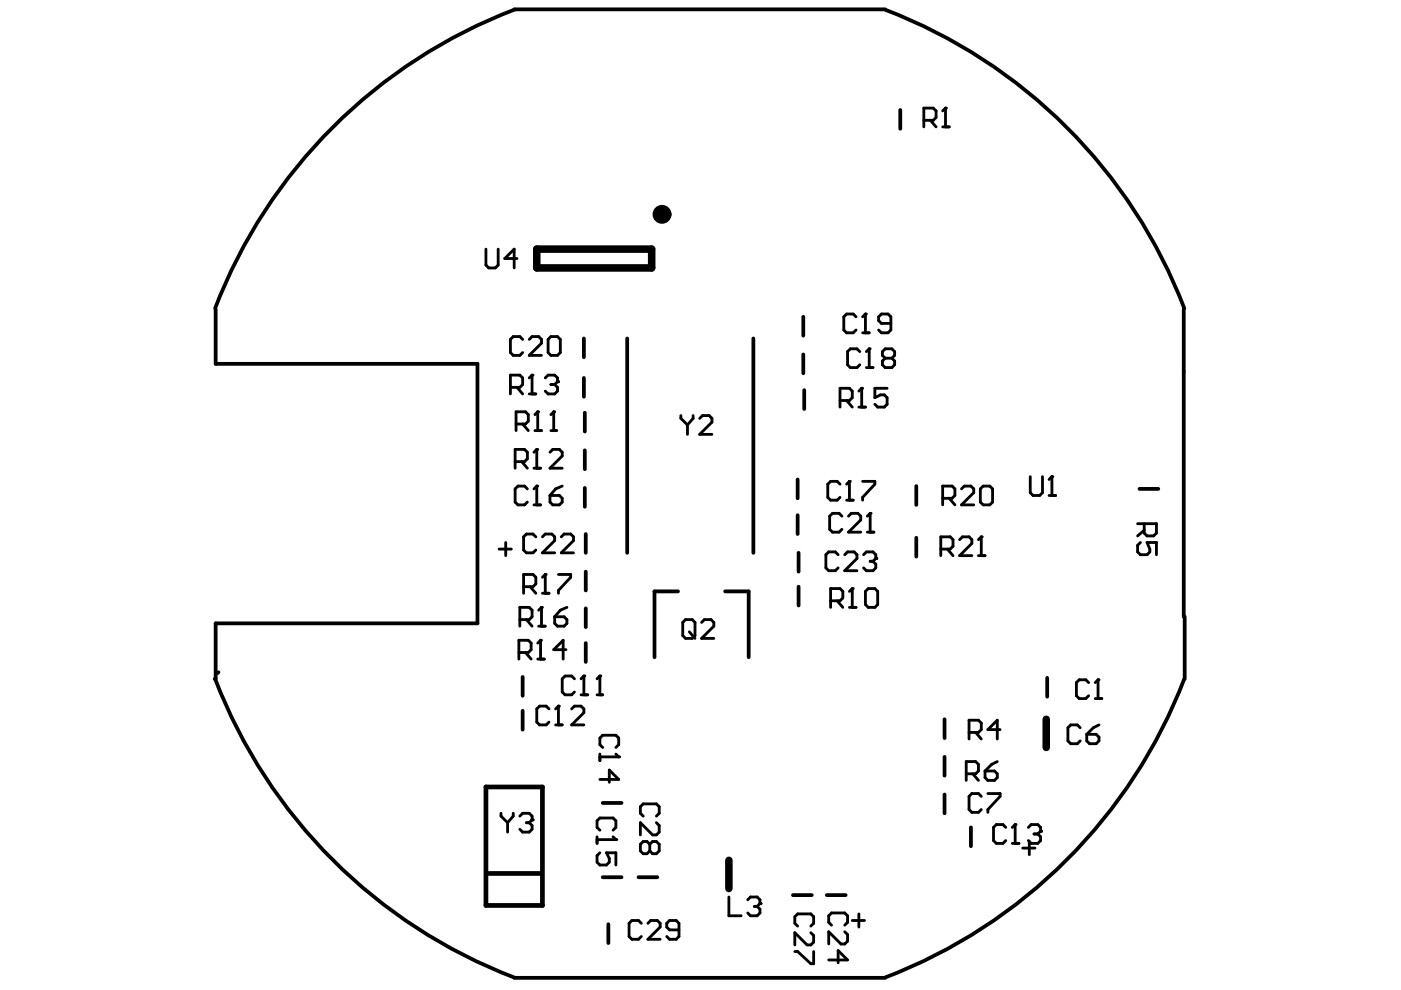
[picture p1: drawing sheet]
<svg xmlns="http://www.w3.org/2000/svg" width="297mm" height="210mm" viewBox="0 0 297 210" stroke-linecap="round" stroke-linejoin="round" font-family="sans-serif">
<g fill="none" stroke="#000" stroke-width=".8">
<path d="M109 2h78.7M109.1 2a109.9 109.9 0 0 0-63.5 63.4M187.8 2.1a109.9 109.9 0 0 1 63.3 63.3M190.9 23.3v4M45.7 65.6v11.5h55.5v55.1h-55.5v11.7h-.2M123.8 71.8v3.9M133 71.8v45.4M159.7 71.8v45.4M170.3 67.2v4M170.3 75.1v4M251 65.6v65.2M123.8 80.1v4"/>
<path d="M124 87.5v4M124 95.5v4M170.5 82.7v4M124 103.5v3.9M124.2 113.2v4M169.1 101.7v4M169.1 109.2v4M169.3 117.2v4M194.3 103.1v3.9M194.3 114v4M241.6 103.7h4M124.2 121.2v4"/>
<path d="M124.2 129v4M124.2 136.4v3.9M143.8 125.4h-5v13.9M153.7 125.4h5v13.9M169.3 124.4v4M251.2 130.8v13.1M45.6 144a109.9 109.9 0 0 0 63.4 63.2M46.3 142.5l-.2 .2M110.8 143.5v4M110.8 150.7v4M200.3 152.5v4M222 143.7v4"/>
<path d="M251.1 144a109.9 109.9 0 0 1-63.4 63.2M127.8 170.2h4M200.3 160.5v4M200.3 168.5v3.9M205.9 175.4v4M127.8 186h4M129 196v3.9M135.4 186h4M168.1 189.8h4M175.3 189.8h4M109 207.3h78.7"/>
</g>
<path d="M113.8 52.8h24.4v4h-24.4zM221.8 152.5v6M154.5 182.4v6" fill="none" stroke="#000" stroke-width="1.6"/>
<path d="M103 166.9h12v25.1h-12zM103.6 185.2h11" fill="none" stroke="#000" stroke-width="1"/>
<g fill="none" stroke="#000" stroke-width=".6">
<path d="M195.9 25.5h2l.6-.6v-1.4l-.6-.6h-2v4M197.3 25.5l1.2 1.4M199.9 23.5l.6-.6v4M199.9 26.9h1.4M103 52.8v3.4l.6 .6h1.4l.6-.6v-3.4M109.6 54.8h-2.6l2-2v4M110.8 72l-.6-.6h-1.4l-.6 .6v2.8l.6 .5h1.4l.6-.5M112.2 72l.6-.6h1.4l.6 .6v.8l-2.6 2.5h2.6M116.2 72l.6-.6h1.4l.6 .6v2.8l-.6 .5h-1.4l-.6-.5zM181.5 67.2l-.6-.6h-1.4l-.6 .6v2.8l.6 .6h1.4l.6-.6M182.3 74.6l-.6-.6h-1.4l-.6 .6v2.7l.6 .6h1.4l.6-.6M182.9 70.6h1.4"/>
<path d="M182.9 67.2l.6-.6v4M183.7 77.9h1.4M183.7 74.6l.6-.6v3.9M187.7 75.9l-.6-.6v-.7l.6-.6h1.4l.6 .6v.7l-.6 .6M187.7 75.9l-.6 .6v.8l.6 .6h1.4l.6-.6v-.8l-.6-.6M187.7 75.9h1.4M188.9 68.6h-2l-.6-.6v-.8l.6-.6h1.4l.6 .6v2.8l-.6 .6h-1.4l-.6-.6M108.2 82.1h2l.6-.6v-1.4l-.6-.6h-2v4M109.2 97.9h2l.6-.6v-1.4l-.6-.6h-2v4M109.4 89.9h2l.6-.6v-1.4l-.6-.6h-2v4M109.6 82.1l1.2 1.4M110.6 97.9l1.2 1.4"/>
<path d="M110.8 89.9l1.2 1.4M112.2 80.1l.6-.6v4M112.2 83.5h1.4M113.2 95.9l.6-.6v4M113.2 99.3h1.4M113.4 87.9l.6-.6v4M113.4 91.3h1.4M115.6 80.1l.6-.6h1.4l.6 .6v.8l-.6 .6M116.6 95.9l.6-.6h1.4l.6 .6v.8l-2.6 2.6h2.6M116.8 91.3h1.2M116.8 87.9l.6-.6v4M116.8 81.5h.8"/>
<path d="M117.6 81.5l.6 .6v.8l-.6 .6h-1.4l-.6-.6M144.4 88.1v.6l1.4 1.4M145.8 90.1v2M147 88.1v.6l-1.2 1.4M148.4 88.7l.5-.6h1.4l.6 .6v.8l-2.5 2.6h2.5M178.1 84.9h2l.6-.6v-1.4l-.6-.6h-2v4M179.5 84.9l1.2 1.4M182.1 82.9l.6-.6v4M182.1 86.3h1.4M188.1 82.3h-2.6v2l1.2-.6h.8l.6 .6v1.4l-.6 .6h-1.4l-.6-.6M105.8 116.4h2.6M107.2 115v2.8"/>
<path d="M111.8 103.7l-.6-.6h-1.4l-.6 .6v2.7l.6 .6h1.4l.6-.6M113.2 107h1.4M113.2 103.7l.6-.6v3.9M113.6 113.8l-.6-.6h-1.4l-.6 .6v2.8l.6 .6h1.4l.6-.6M115 113.8l.6-.6h1.4l.6 .6v.8l-2.6 2.6h2.6M116.6 105.1h2l.6 .6v.7l-.6 .6h-1.4l-.6-.6zM119 113.8l.6-.6h1.4l.6 .6v.8l-2.6 2.6h2.6M119.2 103.1l-1.4 .6-1.2 1.4M177.7 117.6l-.6-.6h-1.4l-.6 .6v2.8l.6 .6h1.4l.6-.6M178.1 102.7l-.6-.6h-1.4l-.6 .6v2.8l.6 .6h1.4l.6-.6M178.5 109.4l-.6-.6h-1.4l-.6 .6v2.8l.6 .6h1.4l.6-.6M179.1 117.6l.6-.6h1.4l.6 .6v.8l-2.6 2.6h2.6"/>
<path d="M179.5 102.7l.6-.6v4M179.5 106.1h1.4M179.9 109.4l.6-.6h1.4l.6 .6v.8l-2.6 2.6h2.6M182.9 102.1h2.6v.6l-2.6 2.8v.6M183.1 117.6l.6-.6h1.4l.6 .6v.8l-.6 .6M183.9 112.8h1.4M183.9 109.4l.6-.6v4M184.5 119h.6M185.1 119l.6 .6v.8l-.6 .6h-1.4l-.6-.6M199.5 116.4h2l.6-.6v-1.4l-.6-.6h-2v4M199.9 105.7h2l.6-.6v-1.4l-.6-.6h-2v3.9M200.9 116.4l1.2 1.4"/>
<path d="M201.3 105.7l1.2 1.3M203.5 114.4l.6-.6h1.4l.6 .6v.8l-2.6 2.6h2.6M203.9 103.7l.6-.6h1.4l.6 .6v.8l-2.6 2.5h2.6M207.5 114.4l.5-.6v4M207.5 117.8h1.3M207.8 103.7l.6-.6h1.4l.6 .6v2.7l-.6 .6h-1.4l-.6-.6zM218.4 101.1v3.4l.6 .6h1.4l.6-.6v-3.4M222.4 105.1h1.4M222.4 101.7l.6-.6v4M241.2 111h4v2l-.6 .6h-1.4l-.6-.6v-2M241.8 115l-.6 .6v1.4l.6 .6h1.4l.6-.6v-.6l-.6-1.4h2v2.6M242.6 112.4l-1.4 1.2"/>
<path d="M110 138.3h2l.6-.6v-1.3l-.6-.6h-2v3.9M110.2 131.4h2l.6-.6v-1.4l-.6-.6h-2v4M111 124.4h2l.6-.6v-1.4l-.6-.6h-2v4M111.4 138.3l1.2 1.4M111.6 131.4l1.2 1.4M112.4 124.4l1.2 1.4M114 136.4l.6-.6v3.9M114 139.7h1.4M114.2 129.4l.6-.6v4M114.2 132.8h1.4M115 122.4l.6-.6v4M115 125.8h1.4"/>
<path d="M117.6 130.8h2l.6 .6v.8l-.6 .6h-1.4l-.6-.6zM118.4 121.8h2.6v.6l-2.6 2.8v.6M120 137.7h-2.6l2-1.9v3.9M120.2 128.8l-1.4 .6-1.2 1.4M144.8 132l.6-.6h1.4l.6 .6v2.8l-.6 .6h-1.4l-.6-.6zM146.2 134l1.2 1.4M148.7 132l.6-.6h1.4l.6 .6v.8l-2.6 2.6h2.6M176.1 127.4h2l.6-.6v-1.4l-.6-.6h-2v4M177.5 127.4l1.2 1.4M180.1 128.8h1.4M180.1 125.4l.6-.6v4M183.5 125.4l.6-.6h1.4l.6 .6v2.8l-.6 .6h-1.4l-.6-.6z"/>
<path d="M116.4 150.3l-.6-.6h-1.4l-.6 .6v2.8l.6 .6h1.4l.6-.6M117.8 153.7h1.4M117.8 150.3l.6-.6v4M121.2 150.3l.6-.6h1.4l.6 .6v.8l-2.6 2.6h2.6M121.8 143.9l-.6-.6h-1.4l-.6 .6v2.8l.6 .6h1.4l.6-.6M123.2 147.3h1.4M123.2 143.9l.6-.6v4M126.6 143.9l.6-.6v4M126.6 147.3h1.2M127.2 159.9v1.4M127.8 158.5l-.6-.6v-1.4l.6-.6h2.8l.6 .6v1.4l-.6 .6M130.6 159.9l.6 .6h-4"/>
<path d="M205.5 155.3h2l.5-.6v-1.4l-.5-.6h-2v4M206.9 155.3l1.1 1.4M212 154.7h-2.6l2-2v4M229 154.3l-.6-.6h-1.4l-.6 .6v2.8l.6 .6h1.4l.6-.6M230.4 155.7h2l.6 .6v.8l-.6 .6h-1.4l-.6-.6zM230.8 144.7l-.6-.6h-1.4l-.6 .6v2.8l.6 .6h1.4l.6-.6M232.2 148.1h1.4M232.2 144.7l.6-.6v4M233 153.7l-1.2 .6-1.4 1.4M106.2 172.4v.6l1.4 1.4M107.6 174.4v2M108.8 172.4v.6l-1.2 1.4"/>
<path d="M110.2 173l.6-.6h1.4l.6 .6v.8l-.6 .6M111.6 174.4h.6M112.2 174.4l.6 .6v.8l-.6 .6h-1.4l-.6-.6M126.6 177.4v1.4M127.2 176l-.6-.6v-1.4l.6-.6h2.8l.6 .6v1.4l-.6 .6M127.2 165.3h4l-2-2v2.6M130 177.4l.6 .6h-4M136.4 173l-.6-.6v-1.4l.6-.6h2.8l.6 .6v1.4l-.6 .6M137.8 179l.6-.6h.8l.6 .6v1.4l-.6 .6h-.8l-.6-.6M137.8 179l-.6-.6h-.8l-.6 .6v1.4l.6 .6h.8l.6-.6M137.8 179v1.4M139.2 174.4l.6 .6v1.4l-.6 .6h-.8l-2.6-2.6v2.6"/>
<path d="M204.9 164.1h2l.6-.6v-1.4l-.6-.6h-2v4M206.3 164.1l1.2 1.4M208 168.8l-.5-.5h-1.4l-.6 .5v2.8l.6 .6h1.4l.5-.6M208.8 163.5h2l.6 .6v.8l-.6 .6h-1.4l-.6-.6zM209.4 168.3h2.6v.5l-2.6 2.8v.6M211.4 161.5l-1.2 .6-1.4 1.4M213.2 175.4l-.6-.6h-1.4l-.6 .6v2.8l.6 .6h1.4l.6-.6M214.6 178.8h1.4M214.6 175.4l.6-.6v4M216.8 179.8h2.6M218 175.4l.6-.6h1.4l.6 .6v.8l-.6 .6M218.2 178.4v2.8"/>
<path d="M219.2 176.8h.8M220 176.8l.6 .6v.8l-.6 .6h-1.4l-.6-.6M127.2 180.8l-.6 .6v1.4l.6 .6h1.4l.6-.6v-.8l-.6-1.2h2v2.6M136 195.8l-.6-.6h-1.4l-.6 .6v2.8l.6 .6h1.4l.6-.6M137.4 195.8l.6-.6h1.4l.6 .6v.8l-2.6 2.6h2.6M144 197.2h-2l-.6-.6v-.8l.6-.6h1.4l.6 .6v2.8l-.6 .6h-1.4l-.6-.6M154.5 190.2v4h2.6M158.5 190.8l.6-.6h1.4l.6 .6v.8l-.6 .6M159.9 192.2h.6M160.5 192.2l.6 .6v.8l-.6 .6h-1.4l-.6-.6M169.1 196.4l-.6-.6v-1.4l.6-.6h2.8l.6 .6v1.4l-.6 .6M171.9 197.8l.6 .6v1.4l-.6 .5h-.8l-2.6-2.5v2.5"/>
<path d="M176.3 196.2l-.6-.6v-1.4l.6-.6h2.8l.6 .6v1.4l-.6 .6M179.1 197.6l.6 .6v1.4l-.6 .5h-.8l-2.6-2.5v2.5M180.7 195.2h2.6M182.1 193.8v2.8M168.5 201.7h.6l2.8 2.6h.6v-2.6M175.7 203.5h4l-2-2v2.6"/>
</g>
<g fill="#000">
<circle cx="200.5" cy="22.9" r=".3"/>
<circle cx="112.8" cy="79.5" r=".3"/>
<circle cx="183.5" cy="66.6" r=".3"/>
<circle cx="184.3" cy="74" r=".3"/>
<circle cx="113.8" cy="95.3" r=".3"/>
<circle cx="114" cy="87.3" r=".3"/>
<circle cx="117.4" cy="87.3" r=".3"/>
<circle cx="118.2" cy="80.9" r=".3"/>
<circle cx="182.7" cy="82.3" r=".3"/>
<circle cx="113.8" cy="103.1" r=".3"/>
<circle cx="180.1" cy="102.1" r=".3"/>
<circle cx="184.5" cy="108.8" r=".3"/>
<circle cx="185.7" cy="118.4" r=".3"/>
<circle cx="208" cy="113.8" r=".3"/>
<circle cx="223" cy="101.1" r=".3"/>
<circle cx="114.6" cy="135.8" r=".3"/>
<circle cx="114.8" cy="128.8" r=".3"/>
<circle cx="115.6" cy="121.8" r=".3"/>
<circle cx="180.7" cy="124.8" r=".3"/>
<circle cx="118.4" cy="149.7" r=".3"/>
<circle cx="123.8" cy="143.3" r=".3"/>
<circle cx="127.2" cy="143.3" r=".3"/>
<circle cx="232.8" cy="144.1" r=".3"/>
<circle cx="112.8" cy="173.8" r=".3"/>
<circle cx="130.6" cy="178" r=".3"/>
<circle cx="131.2" cy="160.5" r=".3"/>
<circle cx="215.2" cy="174.8" r=".3"/>
<circle cx="220.6" cy="176.2" r=".3"/>
<circle cx="161.1" cy="191.6" r=".3"/>
</g>
<circle cx="140.4" cy="45.4" r="1" fill="none" stroke="#000" stroke-width="2"/>
</svg>
